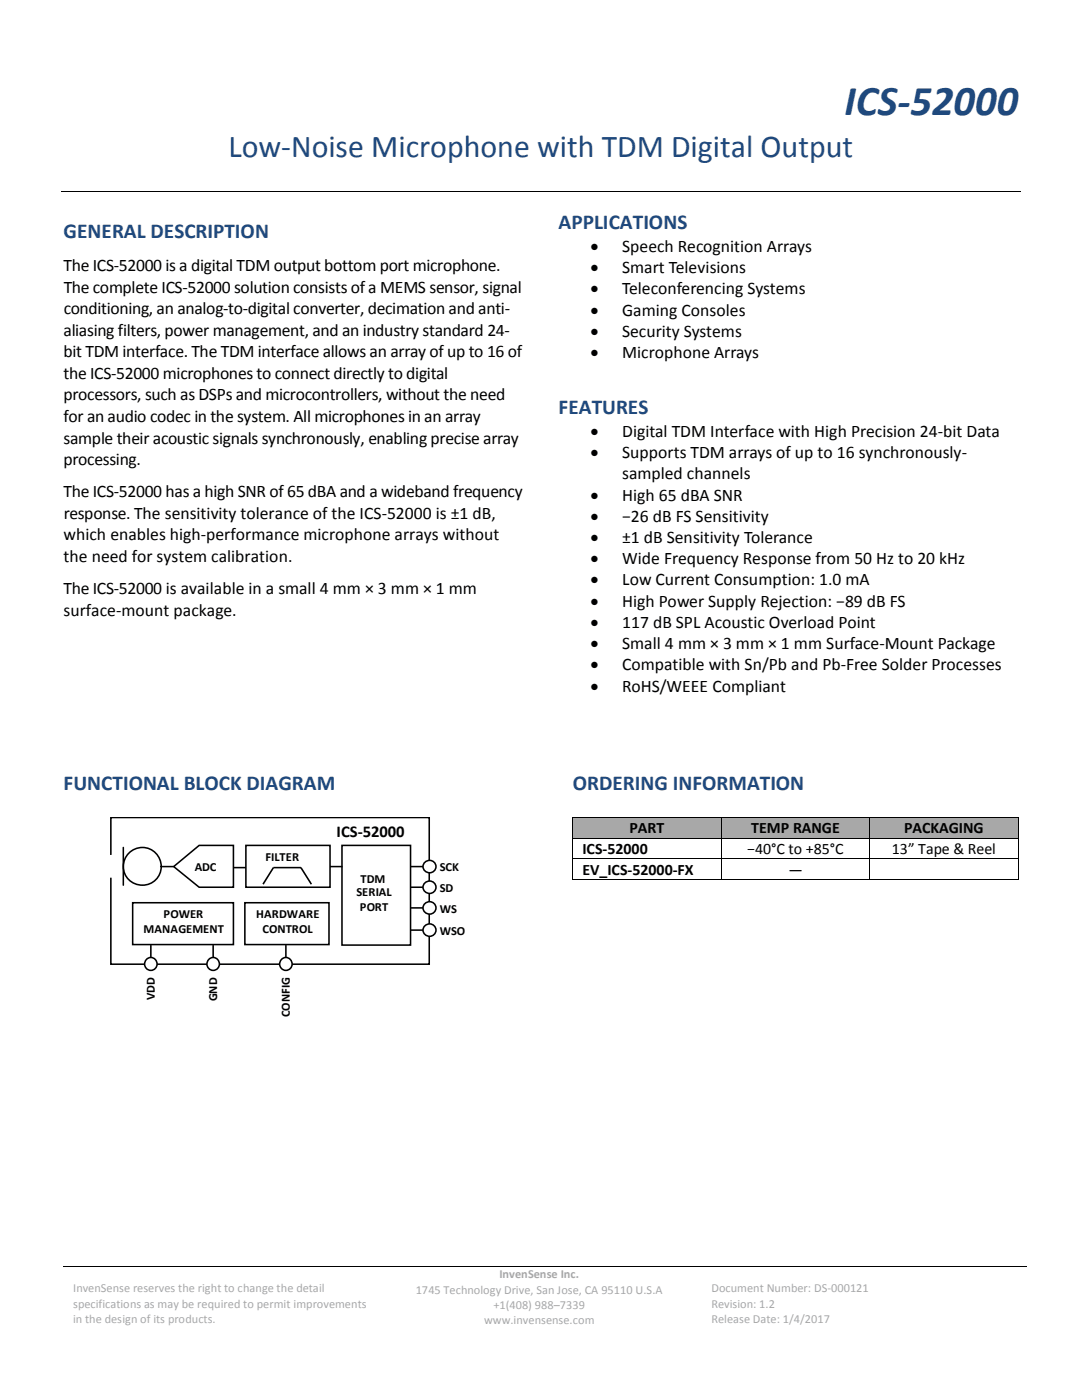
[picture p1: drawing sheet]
<svg xmlns="http://www.w3.org/2000/svg" width="216mm" height="279mm" viewBox="0 0 216 279" stroke-linecap="round" stroke-linejoin="round" font-family="sans-serif">
<defs><g id="words">
<text font-size="8.5" fill="#1f497d" x="168.5" y="23">ICS-52000</text>
<text font-size="6.3" fill="#1f497d" x="45.6" y="31.3">Low-Noise Microphone with TDM Digital Output</text>
<g font-size="4.2" fill="#1f497d">
<text x="12.7" y="47.5">GENERAL DESCRIPTION</text>
<text x="111.5" y="45.8">APPLICATIONS</text>
<text x="111.5" y="82.7">FEATURES</text>
<text x="12.7" y="157.7">FUNCTIONAL BLOCK DIAGRAM</text>
<text x="114.3" y="157.7">ORDERING INFORMATION</text>
</g>
<g font-size="3.5">
<text x="117.8" y="50.3">•</text>
<text x="124.2" y="50.3">Speech Recognition Arrays</text>
<text x="12.7" y="54.1">The ICS-52000 is a digital TDM output bottom port microphone.</text>
<text x="12.7" y="58.4">The complete ICS-52000 solution consists of a MEMS sensor, signal</text>
<text x="117.8" y="54.5">•</text>
<text x="117.8" y="58.8">•</text>
<text x="124.2" y="54.5">Smart Televisions</text>
<text x="124.2" y="58.8">Teleconferencing Systems</text>
<text x="12.7" y="62.7">conditioning, an analog-to-digital converter, decimation and anti-</text>
<text x="117.8" y="63">•</text>
<text x="124.2" y="63">Gaming Consoles</text>
<text x="12.7" y="67">aliasing filters, power management, and an industry standard 24-</text>
<text x="12.7" y="71.3">bit TDM interface. The TDM interface allows an array of up to 16 of</text>
<text x="117.8" y="71.5">•</text>
<text x="117.8" y="67.2">•</text>
<text x="124.2" y="67.2">Security Systems</text>
<text x="124.2" y="71.5">Microphone Arrays</text>
<text x="12.7" y="75.6">the ICS-52000 microphones to connect directly to digital</text>
<text x="12.7" y="79.9">processors, such as DSPs and microcontrollers, without the need</text>
<text x="12.7" y="84.2">for an audio codec in the system. All microphones in an array</text>
<text x="12.7" y="88.6">sample their acoustic signals synchronously, enabling precise array</text>
<text x="117.8" y="87.2">•</text>
<text x="124.2" y="87.2">Digital TDM Interface with High Precision 24-bit Data</text>
<text x="12.7" y="92.8">processing.</text>
<text x="117.8" y="91.4">•</text>
<text x="124.2" y="95.7">sampled channels</text>
<text x="124.2" y="91.4">Supports TDM arrays of up to 16 synchronously-</text>
<text x="12.7" y="99.3">The ICS-52000 has a high SNR of 65 dBA and a wideband frequency</text>
<text x="117.8" y="99.9">•</text>
<text x="124.2" y="99.9">High 65 dBA SNR</text>
<text x="12.7" y="107.9">which enables high-performance microphone arrays without</text>
<text x="12.7" y="103.6">response. The sensitivity tolerance of the ICS‐52000 is ±1 dB,</text>
<text x="117.8" y="104.1">•</text>
<text x="124.2" y="104.1">−26 dB FS Sensitivity</text>
<text x="12.7" y="112.2">the need for system calibration.</text>
<text x="117.8" y="108.4">•</text>
<text x="117.8" y="112.6">•</text>
<text x="124.2" y="108.4">±1 dB Sensitivity Tolerance</text>
<text x="124.2" y="112.6">Wide Frequency Response from 50 Hz to 20 kHz</text>
<text x="12.7" y="118.6">The ICS-52000 is available in a small 4 mm × 3 mm × 1 mm</text>
<text x="117.8" y="116.8">•</text>
<text x="124.2" y="116.8">Low Current Consumption: 1.0 mA</text>
<text x="12.7" y="122.9">surface-mount package.</text>
<text x="117.8" y="125.3">•</text>
<text x="117.8" y="121.1">•</text>
<text x="124.2" y="125.3">117 dB SPL Acoustic Overload Point</text>
<text x="124.2" y="121.1">High Power Supply Rejection: −89 dB FS</text>
<text x="117.8" y="129.5">•</text>
<text x="124.2" y="129.5">Small 4 mm × 3 mm × 1 mm Surface-Mount Package</text>
<text x="117.8" y="133.8">•</text>
<text x="124.2" y="133.8">Compatible with Sn/Pb and Pb-Free Solder Processes</text>
<text x="117.8" y="138">•</text>
<text x="124.2" y="138">RoHS/WEEE Compliant</text>
</g>
<text font-size="3.3" x="67.1" y="167.1">ICS-52000</text>
<g font-size="3.2">
<text x="125.6" y="166.3">PART</text>
<text x="149.9" y="166.3">TEMP RANGE</text>
<text x="180.4" y="166.3">PACKAGING</text>
<text x="116.2" y="170.5">ICS-52000</text>
<text x="149.1" y="170.5">−40°C to +85°C</text>
<text x="178" y="170.5">13” Tape &amp; Reel</text>
<text x="116.2" y="174.5">EV_ICS-52000-FX</text>
<text x="157.3" y="174.5">—</text>
</g>
<g font-size="2.5">
<text x="38.9" y="173.9">ADC</text>
<text x="53" y="171.8">FILTER</text>
<text x="87.8" y="173.9">SCK</text>
<text x="71.1" y="178.8">SERIAL</text>
<text x="72" y="176.3">TDM</text>
<text x="87.8" y="178">SD</text>
<text x="32.6" y="183.3">POWER</text>
<text x="51.1" y="183.3">HARDWARE</text>
<text x="71.8" y="181.8">PORT</text>
<text x="87.8" y="182.1">WS</text>
<text x="28.6" y="186.3">MANAGEMENT</text>
<text x="52.4" y="186.3">CONTROL</text>
<text x="87.8" y="186.6">WSO</text>
<text x="30.9" y="199.6" transform="rotate(-90 30.9 199.6)">VDD</text>
<text x="43.3" y="199.8" transform="rotate(-90 43.3 199.8)">GND</text>
<text x="57.8" y="203" transform="rotate(-90 57.8 203)">CONFIG</text>
</g>
<g font-size="2.5" fill="#a8a8a8">
<text x="14.6" y="257.9">InvenSense reserves the right to change the detail</text>
<text x="99.7" y="255.1">InvenSense Inc.</text>
<text x="141.9" y="257.9">Document Number: DS-000121</text>
<text x="14.6" y="261">specifications as may be required to permit improvements</text>
<text x="14.6" y="264">in the design of its products.</text>
<text x="83" y="258.1">1745 Technology Drive, San Jose, CA 95110 U.S.A</text>
<text x="98.5" y="261.2">+1(408) 988–7339</text>
<text x="141.9" y="261">Revision: 1.2</text>
<text x="141.9" y="264">Release Date: 1/4/2017</text>
<text x="96.6" y="264.2">www.invensense.com</text>
</g>
</g></defs>
<path d="M12.2 38.2h191.5M12.7 252.7h62.6M75.4 252.7h64.6M140.2 252.7h64.7" fill="none" stroke="#000" stroke-width=".2"/>
<path d="M75.3 252.6h.1v.2h-.1zM140 252.6h.2v.2h-.2z" fill="#000"/>
<g fill="#a8a8a8">
<path d="M114.4 163.3h29.4v3.9h-29.4z" fill-rule="evenodd"/>
<path d="M144 163.3h29.5v3.9h-29.5z" fill-rule="evenodd"/>
<path d="M173.7 163.3h29.4v3.9h-29.4z" fill-rule="evenodd"/>
</g>
<g fill="#a8a8a8">
<path d="M116.2 163.3h25.8v3.9h-25.8z"/>
<path d="M145.8 163.3h25.9v3.9h-25.9z"/>
<path d="M175.5 163.3h25.8v3.9h-25.8z"/>
</g>
<g fill="#000">
<path d="M114.2 163.2h.2v.1h-.2zM114.2 167.2h.2v.2h-.2zM114.2 171.3h.2v.1h-.2zM114.2 175.3h.2v.2h-.2zM143.8 163.2h.2v.1h-.2zM143.8 167.2h.2v.2h-.2zM143.8 171.3h.2v.1h-.2zM143.8 175.3h.2v.2h-.2zM173.5 163.2h.2v.1h-.2zM173.5 167.2h.2v.2h-.2zM173.5 171.3h.2v.1h-.2zM173.5 175.3h.2v.2h-.2z"/>
<path d="M203.1 163.2h.2v.1h-.2zM203.1 167.2h.2v.2h-.2zM203.1 171.3h.2v.1h-.2zM203.1 175.3h.2v.2h-.2z"/>
</g>
<g fill="none" stroke="#000" stroke-width=".2">
<path d="M114.3 163.3v3.9M114.3 167.4v3.9M114.3 171.4v3.9M114.4 163.2h29.4M114.4 167.3h29.4M114.4 171.4h29.4M114.4 175.4h29.4M143.9 163.3v3.9M143.9 167.4v3.9M143.9 171.4v3.9M144 163.2h29.5M144 167.3h29.5"/>
<path d="M144 171.4h29.5M144 175.4h29.5M173.6 163.3v3.9M173.6 167.4v3.9M173.6 171.4v3.9M173.7 163.2h29.4M173.7 167.3h29.4M173.7 171.4h29.4M173.7 175.4h29.4M203.2 163.3v3.9M203.2 167.4v3.9M203.2 171.4v3.9"/>
</g>
<path d="M22.1 163.2h63.5v29.2h-63.5zM68.2 168.7h13.7v19.9h-13.7z" fill="none" stroke="#000" stroke-width=".31"/>
<circle cx="28.4" cy="172.9" r="3.8" fill="#fff"/>
<g fill="none" stroke="#000" stroke-width=".31">
<path d="M24.6 169.1v7.6M32.2 172.9h2.5"/>
<circle cx="28.4" cy="172.9" r="3.8"/>
</g>
<circle cx="85.7" cy="172.9" r="1.26" fill="#fff"/>
<circle cx="85.7" cy="172.9" r="1.26" fill="none" stroke="#000" stroke-width=".31"/>
<circle cx="85.7" cy="177.1" r="1.26" fill="#fff"/>
<circle cx="85.7" cy="177.1" r="1.26" fill="none" stroke="#000" stroke-width=".31"/>
<circle cx="85.7" cy="181.2" r="1.26" fill="#fff"/>
<circle cx="85.7" cy="181.2" r="1.26" fill="none" stroke="#000" stroke-width=".31"/>
<path d="M34.7 172.9l5-4.2h6.9v8.4h-6.9z" fill-rule="evenodd" fill="#fff"/>
<path d="M34.7 172.9l5-4.2h6.9v8.4h-6.9zM46.6 173.2h2.5M49.1 168.7h16.8v8.4h-16.8zM52.5 176.4l2.1-3.2h5.5l2 3.2M65.9 172.9h2.4M26.5 180.2h20.1v8.3h-20.1zM48.9 180.2h16.7v8.3h-16.7z" fill="none" stroke="#000" stroke-width=".31"/>
<path d="M54.6 173.2h5.5" fill="none" stroke="#000" stroke-width=".2"/>
<path d="M54.6 173.2l-2.1 3.2zM60.1 173.2l2 3.2z" fill="#000"/>
<path d="M21.1 170.8h2.1v4.2h-2.1z" fill="#fff"/>
<path d="M21.1 170.8h2.1v4.2h-2.1z" fill="none" stroke="#fff" stroke-width=".31"/>
<circle cx="42.5" cy="192.4" r="1.26" fill="#fff"/>
<circle cx="42.5" cy="192.4" r="1.26" fill="none" stroke="#000" stroke-width=".31"/>
<circle cx="57.1" cy="192.4" r="1.26" fill="#fff"/>
<circle cx="57.1" cy="192.4" r="1.26" fill="none" stroke="#000" stroke-width=".31"/>
<circle cx="30.1" cy="192.4" r="1.26" fill="#fff"/>
<g fill="none" stroke="#000" stroke-width=".31">
<path d="M81.9 177.1h2.5M81.9 172.9h2.5M30.1 188.6v2.5M42.5 188.6v2.5M57 188.6v2.5M81.9 181.2h2.5"/>
<circle cx="30.1" cy="192.4" r="1.26"/>
</g>
<circle cx="85.7" cy="185.6" r="1.26" fill="#fff"/>
<g fill="none" stroke="#000" stroke-width=".31">
<path d="M81.9 185.6h2.5"/>
<circle cx="85.7" cy="185.6" r="1.26"/>
</g>
<use href="#words"/>
</svg>
